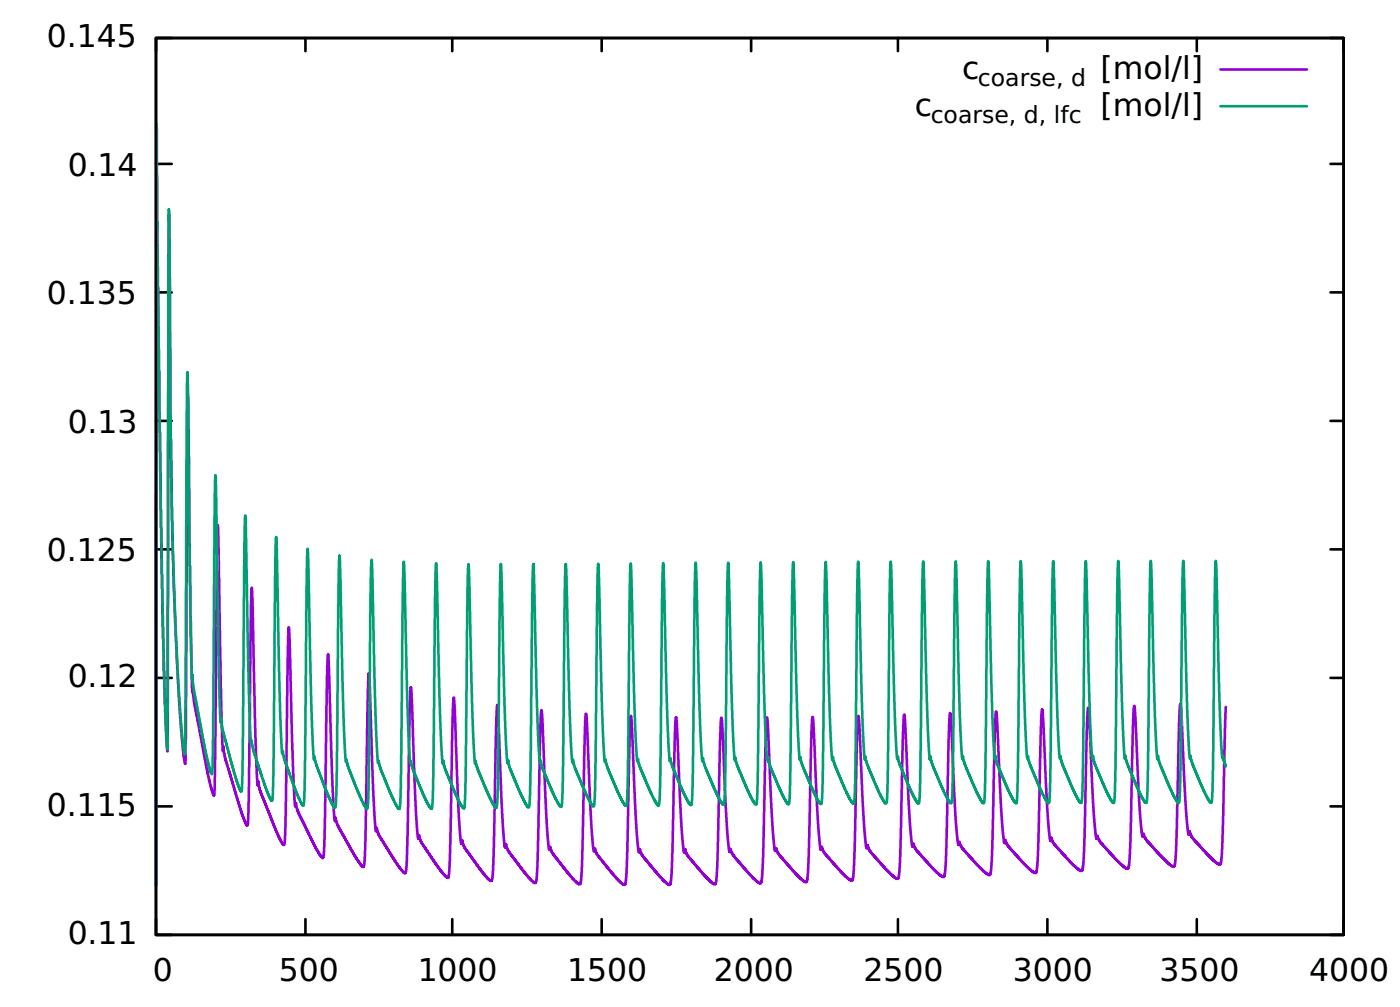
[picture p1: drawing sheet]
<svg xmlns="http://www.w3.org/2000/svg" width="188mm" height="135mm" viewBox="0 0 188 135" stroke-linecap="round" stroke-linejoin="round" font-family="sans-serif">
<defs><g id="words">
<g font-size="4.2">
<text x="6.3" y="6.3">0.145</text>
<text x="129.5" y="10.6">c</text>
<text x="148.1" y="10.6">[mol/l]</text>
<text x="123.1" y="15.6">c</text>
<text x="148.1" y="15.6">[mol/l]</text>
<text x="9.1" y="23.6">0.14</text>
<text x="6.3" y="40.9">0.135</text>
<text x="9.1" y="58.2">0.13</text>
<text x="6.3" y="75.5">0.125</text>
<text x="9.1" y="92.4">0.12</text>
<text x="6.3" y="109.7">0.115</text>
<text x="9.1" y="127">0.11</text>
<text x="20.6" y="131.9">0</text>
<text x="37.5" y="131.9">500</text>
<text x="56.2" y="131.9">1000</text>
<text x="76.3" y="131.9">1500</text>
<text x="96.1" y="131.9">2000</text>
<text x="116.2" y="131.9">2500</text>
<text x="136.3" y="131.9">3000</text>
<text x="156" y="131.9">3500</text>
<text x="176.1" y="131.9">4000</text>
</g>
<g font-size="3.2">
<text x="131.6" y="11.6">coarse, d</text>
<text x="125.2" y="16.5">coarse, d, lfc</text>
</g>
</g></defs>
<g fill="none" stroke="#000" stroke-width=".35">
<path d="M21 5.1h159.8v120.7h-159.8zM23.1 5.1h-2.1v1.8M41.1 5.1v1.8M60.9 5.1v1.8M81 5.1v1.8M101.1 5.1v1.8M120.8 5.1v1.8M140.9 5.1v1.8M161 5.1v1.8M179 5.1h1.8v1.8M21 39.3h2.1M21 22h2.1"/>
<path d="M179 39.3h1.8M179 22h1.8M21 56.6h2.1M179 56.6h1.8M21 73.9h2.1M179 73.9h1.8M21 91.2h2.1M179 91.2h1.8M21 108.5h2.1M179 108.5h1.8M21 123.6v2.2h2.1M41.1 123.6v2.2"/>
<path d="M60.9 123.6v2.2M81 123.6v2.2M101.1 123.6v2.2M120.8 123.6v2.2M140.9 123.6v2.2M161 123.6v2.2M180.8 123.6v2.2h-1.8"/>
</g>
<path d="M164.2 9.3h11.7M165 95.1l-.2 3-.3 14.2-.2 3.7a.25 .25 0 0 1-.1 .3 .25 .25 0 0 1-.3-.1l-.6-.4-1.1-1.1-1.7-1.9-.3-.5-.1-.4-.1 .4-.1-.2-.4-4.4-.5-10.7-.2-2.3-.2 3.8-.3 15.2-.2 2.6a.24 .24 0 0 1-.2 .3 .24 .24 0 0 1-.3-.1l-.5-.4-1.1-1.1-1.7-1.9-.3-.6-.1-.4-.1 .5-.1-.1-.4-4-.5-12.1-.2-1.4-.2 4-.3 14.2-.2 3.4a.24 .24 0 0 1-.1 .3 .24 .24 0 0 1-.4-.1l-1.4-1.4-1.8-1.9-.4-.6-.1-.5-.1 .5-.1-.2-.4-4.6-.5-10.9-.1-1.6-.1-.4-.2 4.4-.3 13.1-.1 3.3-.1 .9a.24 .24 0 0 1-.2 .3 .24 .24 0 0 1-.3-.2l-1.3-1.1-2-2.3-.3-.5-.1-.4-.1 .4-.1-.1-.4-4.3-.5-11.5-.2-1.7-.2 3.5-.3 15.4-.1 2.1-.1 .7a.2 .2 0 0 1-.2 .2 .2 .2 0 0 1-.2-.1l-.6-.4-1-1-1.6-1.8-.5-.8-.1-.3-.1 .4-.1-.1-.4-4.6-.5-10.9-.2-2.1-.2 4.2-.3 14.3-.2 3.2a.22 .22 0 0 1-.1 .3 .22 .22 0 0 1-.3-.1l-.5-.3-1.1-1.1-1.6-1.8-.5-.7-.1-.5-.1 .5-.1-.2-.4-4.3-.5-11.6-.2-1.7-.2 3.6-.3 15.6-.2 2.6a.26 .26 0 0 1-.2 .3 .26 .26 0 0 1-.3-.2l-1.3-1.2-1.9-2.1-.4-.6-.1-.4-.1 .4-.1-.1-.3-3.7-.6-12.1-.1-1.9-.2 3.5-.4 15.7-.2 2.6a.27 .27 0 0 1-.2 .3 .27 .27 0 0 1-.3-.2l-1.2-1.1-2-2.2-.4-.6v-.4l-.1 .4-.1-.1-.4-3.7-.5-12.2-.2-1.8-.2 3.6-.3 14.6-.2 3.7a.24 .24 0 0 1-.2 .3 .24 .24 0 0 1-.3-.2l-1.3-1.1-1.9-2.2-.4-.7-.1-.4-.1 .4-.1-.1-.4-5.1-.5-11.2-.2-1.5-.2 4.2-.3 14.6-.1 2.3-.1 .9a.2 .2 0 0 1-.2 .3 .2 .2 0 0 1-.2-.2l-1.2-1.1-2.1-2.3-.4-.7v-.3l-.1 .3-.1 .1-.1-.1-.4-5-.4-11.3-.2-1.6-.2 4.1-.3 14.7-.3 3.3a.17 .17 0 0 1 0 .2 .17 .17 0 0 1-.2 0l-1-.8-2.1-2.4-.7-1-.1-.4-.1 .4-.1-.1-.4-4.6-.4-11.2-.2-2.1-.1 .5-.1 2.6-.3 16-.3 3a.23 .23 0 0 1-.1 .2 .23 .23 0 0 1-.2 0l-1.2-1.1-2.1-2.5-.4-.7-.1-.4-.1 .5-.1-.1-.3-3.9-.5-11.3-.2-2.9-.1 .5-.1 2.8-.3 16.1-.3 2.8a.24 .24 0 0 1-.1 .3 .24 .24 0 0 1-.3-.1l-1.1-1.1-2.2-2.5-.3-.6-.1-.5-.1 .5-.1-.2-.4-4.9-.6-13.3-.2 1.9-.3 16.4-.2 4.2a.27 .27 0 0 1-.3 .2 .27 .27 0 0 1-.3-.2l-1-1-2-2.5-.5-.8-.1-.4v.4l-.1-.1-.4-4.1-.6-14.3-.1 .4-.1 1.4-.3 16.5-.3 4.4a.24 .24 0 0 1-.1 .3 .24 .24 0 0 1-.3-.2l-1-1-2.3-2.9-.3-.5-.1-.5v.4l-.2-.2-.4-5.3-.5-13.3-.1 .5-.1 1.5-.3 17-.2 3.9a.26 .26 0 0 1-.2 .4 .26 .26 0 0 1-.3-.2l-1-1.1-2.2-2.8-.3-.7-.1-.4-.1 .4-.1-.1-.3-4.5-.5-12.4-.2-2.2-.2 4.2-.3 16.3-.1 2.9a.24 .24 0 0 1-.2 .3 .24 .24 0 0 1-.3-.2l-1-1.1-2.1-2.9-.4-.8-.1-.4-.1 .4-.1-.1-.3-4.9-.5-13-.1-1.7-.2 2.7-.3 17-.2 4.2a.24 .24 0 0 1-.2 .3l-.3-.2-.7-.8-2.4-3.5-.4-.7v-.4l-.1 .4-.1-.1-.3-5-.4-12.9-.2-2.3-.2 3.5-.3 17.7-.2 3.5a.16 .16 0 0 1 0 .3 .16 .16 0 0 1-.3-.1l-.7-.9-2.3-3.5-.5-1.1-.1-.5-.1 .4-.4-5.5-.4-13.9-.2-1.8-.2 5.4-.2 17.1-.2 3.3a.16 .16 0 0 1-.1 .2 .16 .16 0 0 1-.2-.1l-.9-1.2-2.2-3.9-.4-.9v-.5l-.1 .5-.1-.2-.3-6.3-.5-16-.1 .7-.1 2.2-.3 19-.2 5.4a.14 .14 0 0 1-.1 .1 .14 .14 0 0 1-.1-.1l-1-1.5-2.1-4.4-.3-.9-.1-.5v.5l-.1-.1-.3-5.3-.5-18.7-.2 4.2-.2 21.1-.2 3.9a.15 .15 0 0 1-.2 0 .15 .15 0 0 1-.1-.1l-.7-1.4-2.2-5.4-.3-.9-.1-.7v.6l-.1-.4-.2-6.1-.4-17.6-.1-2.5-.2 4.5-.2 24.2-.2 3.3-.2-.2-.2-.4-.8-2.3-1.7-5.9-.3-1.9-.1 .6-.3-6.8-.4-23.6-.1 4.2-.3 29.7-.1 2.5-.4-1-.5-1.9-1.7-9.2-.3-2.4v.6l-.1-.6-.5-39.5-.1 4.3-.3 45.5-.1-.2-.4-3.8-.4-6.2-.8-18.1-.2-18.1-.1 2.9-.1-27.1-.1-3.4-.2 72.3-.5-10.9-.3-15.2-.5-45-.1 .7v-14l-.1 102.5" fill="none" stroke="#9400d3" stroke-width=".35"/>
<path d="M164.2 14.3h11.7M165 103.1l-.4-1v-.4l-.1 .3-.1-.2-.1-2.8-.4-9.9-.2-11.2-.1-2.4-.2 4.4-.2 23.6-.1 4.1a.24 .24 0 0 1-.2 .3l-.4-.5-1-2.1-1.1-2.5-.2-1.1v.3l-.1-.2-.4-7.4-.5-18.9-.1 .9v3.5l-.2 23.6-.2 3.7v.7l-.1 .1-.4-.5-.9-1.7-1.2-3-.3-1.1v.4l-.1-.3-.4-7.4-.4-18.9-.1 .2-.3 27.8-.2 4.2a.16 .16 0 0 1 0 .2 .16 .16 0 0 1-.2 0l-.5-.7-1-2.2-.9-2.2-.3-1.1v.4l-.1-.3-.3-6.3-.4-17.6-.1-2.4-.2 4.4-.2 23.6-.2 4.2a.16 .16 0 0 1 0 .3 .16 .16 0 0 1-.2-.1l-.4-.7-1-2-1-2.5-.2-1-.1 .4-.1-.3-.3-7.4-.5-18.9-.1 2.3-.2 23.2-.2 6.7a.16 .16 0 0 1 0 .3 .16 .16 0 0 1-.3-.1l-.3-.5-1.2-2.4-.9-2.3-.2-1-.1 .4v-.3l-.4-7.4-.5-18.9-.1 4.5-.2 23.4-.2 4.3a.16 .16 0 0 1-.1 .3 .16 .16 0 0 1-.2-.1l-.8-1.6-1.4-3.2-.3-.9-.1-.5v.4l-.1-.3-.4-7.4-.4-18.9-.2 2.4-.2 23.1-.2 6.9-.1 .2-.2-.2-.7-1.3-1.6-3.8-.3-1.1v.4l-.1-.2-.3-6.4-.4-17.6-.1-2.4-.2 7.1-.2 18.5-.1 6.6-.1 .3-.1 .1-.5-.7-1.9-4.4-.3-.8v-.4l-.1 .3-.1-.2-.3-7.5-.5-18.9-.1 2.4-.2 23.2-.2 6.6a.22 .22 0 0 1 0 .2 .22 .22 0 0 1-.3 .1l-.6-1-.8-1.8-1-2.4-.2-1-.1 .3v-.2l-.4-6.4-.3-17.6-.2-2.4-.2 7.2-.1 20.7-.2 4.4a.16 .16 0 0 1 0 .2 .16 .16 0 0 1-.2 0l-.5-.6-.9-2.1-1-2.4-.3-1.1v.3l-.1-.1-.4-7.6-.4-18.8-.2 4.3-.2 23.6-.2 4.4a.15 .15 0 0 1-.1 .2 .15 .15 0 0 1-.2-.2l-.6-1-1.1-2.6-.8-2v-.5l-.1 .4-.1-.2-.4-8.7-.4-17.7-.2 4.3-.2 23.6-.2 4.3a.15 .15 0 0 1 0 .3 .15 .15 0 0 1-.2-.1l-.4-.5-1-2.3-1-2.3-.2-1.1-.1 .4-.1-.2-.4-8.7-.4-17.7-.2 4.3-.2 23.7-.1 4.2a.16 .16 0 0 1 0 .3 .16 .16 0 0 1-.3 0l-.4-.7-1-2.1-1-2.4-.2-1v.3l-.1-.2-.4-8.7-.4-17.7-.2 4.5-.2 23.6-.2 4.2a.13 .13 0 0 1 0 .2 .13 .13 0 0 1-.2 0l-.5-.7-.8-1.7-1.2-2.8-.2-1v.3l-.1-.2-.3-6.5-.4-17.6-.2-2.3-.1 4.6-.2 23.6-.2 4.3a.15 .15 0 0 1-.2 .1 .15 .15 0 0 1-.1-.2l-.4-.6-1-2.2-.9-2.3-.2-.9-.1 .3-.1-.3-.3-7.5-.5-18.8-.2 4.6-.2 23.6-.2 4a.16 .16 0 0 1 0 .3 .16 .16 0 0 1-.2-.1l-.5-.7-.9-1.9-.9-2.3-.3-.8v-.3v-.1l-.1 .3-.1-.2-.3-7.6-.5-18.8-.1 4.8-.3 23.6-.1 3.9a.16 .16 0 0 1-.1 .3 .15 .15 0 0 1-.2-.1l-.4-.6-.6-1.2-1.4-3.4-.2-.9v-.1l-.1 .4v-.3l-.4-7.6-.4-18.8-.2 4.9-.2 23.6-.2 3.9a.15 .15 0 0 1 0 .2 .16 .16 0 0 1-.3-.1l-.9-1.6-1.4-3.4-.2-1.1-.1 .3-.1-.3-.4-7.7-.4-18.6-.2 5.1-.2 23.6-.2 3.7a.15 .15 0 0 1-.1 .2 .15 .15 0 0 1-.2-.2l-.9-1.7-1.4-3.2-.2-.6v-.5l-.1 .3-.1-.4-.3-6.6-.5-19.7-.1 3.1-.2 23.6-.2 5.7a.16 .16 0 0 1-.1 .2 .16 .16 0 0 1-.2 0l-.8-1.5-1.4-3.3-.3-.9-.1-.5-.1 .4v-.2l-.4-7-.5-19.5-.1 6-.2 21.1-.2 5.3-.1 .2-.7-.9-1.7-4-.3-.9-.1-.4v.3l-.1-.2-.4-7.2-.3-15.2-.1-4.1-.2 6.6-.2 21.1-.2 4.7a.16 .16 0 0 1 .1 .2 .16 .16 0 0 1-.3 0l-.4-.5-1-2.2-.9-2.3-.3-1.2-.1 .4-.1-.3-.3-7.5-.5-19-.2 4.7-.2 23.8-.1 4a.14 .14 0 0 1 0 .2 .15 .15 0 0 1-.3 0l-.9-1.6-1.5-3.6-.2-1-.1 .3v-.4l-.4-6.7-.5-19.7-.1 5.7-.2 23.6-.2 3.4a.12 .12 0 0 1-.1 .1 .12 .12 0 0 1-.2-.1l-.3-.5-1-2.3-1-2.3-.2-1.1-.1 .3-.1-.1-.3-7.6-.5-19.2-.1 2.4-.3 23.7-.1 6.6a.18 .18 0 0 1-.1 .2 .18 .18 0 0 1-.2 0l-.7-1.2-.6-1.5-1-2.4-.2-.7-.1-.5-.1 .3v-.1l-.4-8.5-.3-15.8-.2-2.7-.1 4.1-.3 26.3v2.1l-.2 .7-.4-.5-.9-1.8-1.2-3-.2-.7v-.5l-.1 .4-.1-.1-.3-7.5-.5-19.8-.1 2.5-.2 23.9-.2 6.7a.28 .28 0 0 1-.2 .4l-.5-.8-.6-1.5-1.4-3.3-.2-1v.3l-.1-.2-.3-6.8-.5-20.7-.2 6.7-.2 22.3-.1 4.6a.18 .18 0 0 1-.2 .3 .15 .15 0 0 1-.1-.2l-.7-1.3-1.5-3.9-.3-1-.1-.5v.3l-.1-.2-.4-8.4-.4-19.7-.1 2.7-.2 25.7-.2 6a.14 .14 0 0 1-.2 .1 .14 .14 0 0 1-.1-.1l-.8-1.9-1.4-3.7-.3-1v-.6l-.1 .4-.1-.2-.3-8.1-.4-20.9-.1 1.1-.1 4.3-.2 26.8-.1 3-.1 .3-.5-.8-1.1-3.1-.9-2.9-.2-1.3-.1 .4-.4-8.1-.4-22.5-.2 6.9-.1 25.8-.1 3.3-.1 1.1-.3-.5-.5-1.2-1.5-5.7-.4-1.8-.1-.6v.5v-.1l-.1-2-.6-31.2-.1 5.7-.2 29.7-.2 4.8-.1-.2-.4-1.2-1.9-9.5-.2-2.4v.6l-.1-.4-.3-15.1-.3-25.8-.1 5.4-.2 44.4v1.6l-.1-.1-.4-3.3-.4-5.5-.8-18.5-.2-18.2-.1 2.8v-2.2l-.1-23.9-.1-4.4-.2 72.6-.2-4.1-.3-6.5-.3-15.1-.5-45.1-.1 .7v-14l-.1 102.5" fill="none" stroke="#009e73" stroke-width=".35"/>
<use href="#words"/>
</svg>
